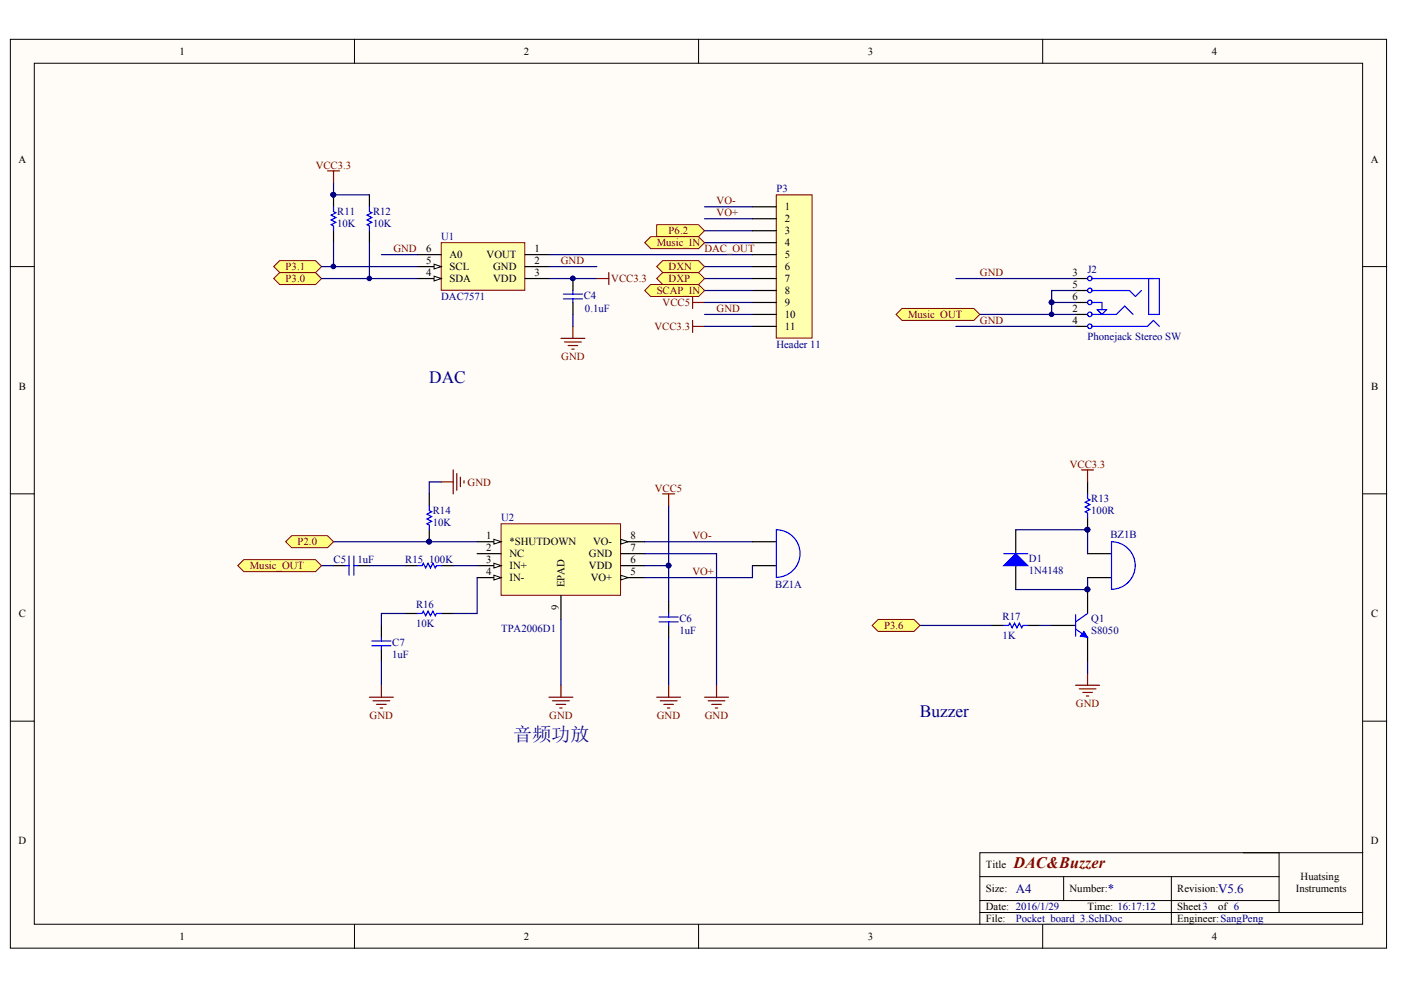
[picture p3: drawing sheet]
<svg xmlns="http://www.w3.org/2000/svg" width="297mm" height="210mm" viewBox="0 0 297 210" stroke-linecap="round" stroke-linejoin="round" font-family="sans-serif">
<defs><g id="words">
<text font-size="4.1" fill="#000080" x="108.8" y="157.2">音频功放</text>
<g font-size="3.7" fill="#000080">
<text x="91" y="81.1">DAC</text>
<text x="195.1" y="152.1">Buzzer</text>
</g>
<text font-size="3.4" fill="#800000" x="214.9" y="184.1">DAC&amp;Buzzer</text>
<g font-size="2.7" fill="#000080">
<text x="215.4" y="189.3">A4</text>
<text x="234.9" y="189.3">*</text>
<text x="258.3" y="189.3">V5.6</text>
</g>
<g font-size="2.3">
<text x="38.1" y="11.6">1</text>
<text x="111.1" y="11.6">2</text>
<text x="184" y="11.6">3</text>
<text x="257" y="11.6">4</text>
<text x="3.9" y="34.5">A</text>
<text x="290.7" y="34.5">A</text>
<text x="166.4" y="44.6">1</text>
<text x="166.4" y="47.1">2</text>
<text x="90.4" y="53.5">6</text>
<text x="113.3" y="53.5">1</text>
<text x="166.4" y="49.7">3</text>
<text x="166.4" y="52.2">4</text>
<text x="90.4" y="58.6">4</text>
<text x="90.4" y="56">5</text>
<text x="95.3" y="59.8">SDA</text>
<text x="95.3" y="57.3">SCL</text>
<text x="95.3" y="54.8">A0</text>
<text x="103.2" y="54.8">VOUT</text>
<text x="104.6" y="57.3">GND</text>
<text x="104.6" y="59.8">VDD</text>
<text x="113.3" y="56">2</text>
<text x="113.3" y="58.6">3</text>
<text x="166.4" y="54.8">5</text>
<text x="166.4" y="57.3">6</text>
<text x="166.4" y="59.8">7</text>
<text x="227.4" y="58.6">3</text>
<text x="166.4" y="62.4">8</text>
<text x="166.4" y="64.9">9</text>
<text x="227.4" y="61.1">5</text>
<text x="227.4" y="63.6">6</text>
<text x="166.4" y="67.4">10</text>
<text x="166.4" y="70">11</text>
<text x="227.4" y="66.2">2</text>
<text x="227.4" y="68.7">4</text>
<text x="4" y="82.7">B</text>
<text x="290.7" y="82.7">B</text>
<text x="103.1" y="114.4">1</text>
<text x="103.1" y="116.9">2</text>
<text x="103.1" y="119.4">3</text>
<text x="108" y="115.6">*SHUTDOWN</text>
<text x="108" y="118.2">NC</text>
<text x="124.9" y="118.2">GND</text>
<text x="125.8" y="115.6">VO-</text>
<text x="133.7" y="119.4">6</text>
<text x="133.7" y="116.9">7</text>
<text x="133.7" y="114.4">8</text>
<text x="103.1" y="122">4</text>
<text x="108" y="120.7">IN+</text>
<text x="108" y="123.2">IN-</text>
<text x="119.7" y="124.5" transform="rotate(-90 119.7 124.5)">EPAD</text>
<text x="124.9" y="120.7">VDD</text>
<text x="125.2" y="123.2">VO+</text>
<text x="133.7" y="122">5</text>
<text x="4" y="130.9">C</text>
<text x="118.5" y="129.4" transform="rotate(-90 118.5 129.4)">9</text>
<text x="290.7" y="130.9">C</text>
<text x="3.9" y="179">D</text>
<text x="290.7" y="179">D</text>
<text x="209" y="184.1">Title</text>
<text x="209" y="189.2">Size:</text>
<text x="226.8" y="189.2">Number:</text>
<text x="249.6" y="189.2">Revision:</text>
<text x="274.7" y="189.2">Instruments</text>
<text x="275.8" y="186.7">Huatsing</text>
<text x="209" y="193">Date: 2016/1/29</text>
<text x="209" y="195.5">File:</text>
<text x="230.6" y="193">Time: 16:17:12</text>
<text x="249.6" y="193">Sheet3</text>
<text x="249.6" y="195.5">Engineer:SangPeng</text>
<text x="258.3" y="193">of 6</text>
<text x="38.1" y="199.3">1</text>
<text x="111.1" y="199.3">2</text>
<text x="184" y="199.3">3</text>
<text x="257" y="199.3">4</text>
</g>
<g font-size="2.3" fill="#800000">
<text x="66.9" y="35.7">VCC3.3</text>
<text x="151.9" y="43.3">VO-</text>
<text x="151.9" y="45.9">VO+</text>
<text x="83.4" y="53.5">GND</text>
<text x="139.2" y="52.2">Music_IN</text>
<text x="141.8" y="49.7">P6.2</text>
<text x="149.4" y="53.5">DAC_OUT</text>
<text x="60.6" y="59.8">P3.0</text>
<text x="60.6" y="57.3">P3.1</text>
<text x="118.9" y="56">GND</text>
<text x="129.6" y="59.8">VCC3.3</text>
<text x="141.8" y="59.8">DXP</text>
<text x="141.8" y="57.3">DXN</text>
<text x="207.8" y="58.6">GND</text>
<text x="139.2" y="62.4">SCAP_IN</text>
<text x="140.5" y="64.9">VCC5</text>
<text x="138.8" y="70">VCC3.3</text>
<text x="151.9" y="66.2">GND</text>
<text x="192.5" y="67.4">Music_OUT</text>
<text x="207.8" y="68.7">GND</text>
<text x="119" y="76.3">GND</text>
<text x="226.8" y="99.1">VCC3.3</text>
<text x="99.2" y="103">GND</text>
<text x="138.8" y="104.2">VCC5</text>
<text x="63.1" y="115.6">P2.0</text>
<text x="146.8" y="114.4">VO-</text>
<text x="53" y="120.7">Music_OUT</text>
<text x="146.8" y="122">VO+</text>
<text x="187.5" y="133.4">P3.6</text>
<text x="228.1" y="149.9">GND</text>
<text x="78.4" y="152.4">GND</text>
<text x="116.5" y="152.4">GND</text>
<text x="139.3" y="152.4">GND</text>
<text x="149.4" y="152.4">GND</text>
</g>
<g font-size="2.3" fill="#000080">
<text x="164.6" y="40.8">P3</text>
<text x="71.5" y="45.6">R11</text>
<text x="79.1" y="45.6">R12</text>
<text x="71.5" y="48.1">10K</text>
<text x="79.1" y="48.1">10K</text>
<text x="93.5" y="51">U1</text>
<text x="230.6" y="57.8">J2</text>
<text x="93.5" y="63.6">DAC7571</text>
<text x="123.8" y="63.4">C4</text>
<text x="124" y="66.2">0.1uF</text>
<text x="230.6" y="72">Phonejack Stereo SW</text>
<text x="164.6" y="73.8">Header 11</text>
<text x="231.4" y="106.5">R13</text>
<text x="91.8" y="111.6">10K</text>
<text x="91.8" y="109">R14</text>
<text x="106.2" y="110.6">U2</text>
<text x="231.4" y="109">100R</text>
<text x="70.7" y="119.4">C5</text>
<text x="75.8" y="119.4">1uF</text>
<text x="85.9" y="119.4">R15</text>
<text x="91" y="119.4">100K</text>
<text x="218.2" y="119.2">D1</text>
<text x="235.4" y="114.1">BZ1B</text>
<text x="164.4" y="124.7">BZ1A</text>
<text x="218.2" y="121.7">1N4148</text>
<text x="88.2" y="128.8">R16</text>
<text x="144" y="131.9">C6</text>
<text x="212.6" y="131.4">R17</text>
<text x="231.4" y="131.9">Q1</text>
<text x="83.1" y="136.9">C7</text>
<text x="88.2" y="132.9">10K</text>
<text x="106.2" y="133.9">TPA2006D1</text>
<text x="144" y="134.4">1uF</text>
<text x="212.6" y="135.4">1K</text>
<text x="231.4" y="134.4">S8050</text>
<text x="83.1" y="139.5">1uF</text>
<text x="215.4" y="195.5">Pocket_board_3.SchDoc</text>
</g>
</g></defs>
<g fill="#fffcf8" stroke="#000" stroke-width=".21">
<path d="M2.2 8.3h291.8v192.7h-291.8z"/>
<path d="M7.3 13.4h281.6v182.6h-281.6z"/>
</g>
<g fill="none" stroke="#000" stroke-width=".21">
<path d="M75.2 8.3v5.1M148.1 8.3v5.1M221.1 8.3v5.1M2.2 56.5h5.1M289 56.5h5M2.2 104.7h5.1M289 104.7h5M2.2 152.9h5.1M289 152.9h5M75.2 196v5.1M148.1 196v5.1M207.7 185.9h63.5"/>
<path d="M207.7 193.5h81.3M207.7 190.9h63.5M221.1 196v5.1M225.5 185.9v5M248.3 185.9v10.1M263.6 180.8h25.4M271.2 193.5v-12.7h-63.5v15.2"/>
</g>
<path d="M93.6 51.5h17.7v10h-17.7z" fill="#ffffb0" stroke="#800000" stroke-width=".21"/>
<path d="M88.5 59.1h5.1M111.3 54h5.1M111.3 56.5h5.1M111.3 59.1h5.1" fill="none" stroke="#000" stroke-width=".25"/>
<path d="M92 58.6l1.6 .5-1.6 .5z" fill="#fffcf8" stroke="#000" stroke-width=".21"/>
<path d="M88.5 56.5h5.1" fill="none" stroke="#000" stroke-width=".25"/>
<path d="M92 56l1.6 .5-1.6 .5z" fill="#fffcf8" stroke="#000" stroke-width=".21"/>
<path d="M88.5 54h5.1M121.5 59.1v2.5M121.5 64.1v2.6" fill="none" stroke="#000" stroke-width=".25"/>
<circle cx="121.4" cy="59" r=".48" fill="#000080" stroke="#000080" stroke-width=".21"/>
<path d="M119.4 62.4h4.1M119.4 63.4h4.1M121.5 61.6v.8M121.5 63.4v.7" fill="none" stroke="#00f" stroke-width=".25"/>
<path d="M116.4 59.1h10.1" fill="none" stroke="#000080" stroke-width=".25"/>
<path d="M118.9 71.7h5.1M119.7 72.5h3.5M120.5 73.3h2M121.2 74h.5M121.5 69.2v2.5" fill="none" stroke="#800000" stroke-width=".25"/>
<g fill="#ffff80" stroke="#800000" stroke-width=".21">
<path d="M58 59.1l1.3-1.3h7.6l1.3 1.3-1.3 1.2h-7.6z" fill-rule="evenodd"/>
<path d="M58 56.5l1.3-1.2h7.6l1.3 1.2-1.3 1.3h-7.6z" fill-rule="evenodd"/>
</g>
<path d="M68.2 59.1h20.3M68.2 56.5h20.3M70.7 51.5v5M78.3 51.5v7.6M80.9 54h7.6M116.4 56.5h10.1M116.4 54h43.1M149.4 56.5h10.1M149.4 51.5h10.1M149.4 48.9h10.1M121.5 66.7v2.5" fill="none" stroke="#000080" stroke-width=".25"/>
<path d="M70.7 41.3v2.5M70.7 48.9v2.6M78.3 41.3v2.5M78.3 48.9v2.6M70.7 119.9h2.6M75.8 119.9h2.5M80.9 132.6v2.5M80.9 137.7v2.5" fill="none" stroke="#000" stroke-width=".25"/>
<path d="M70.7 43.8v1.1l.5 .2-1 .5 1 .5-1 .5 1 .5-1 .5 .5 .3v1M78.3 43.8v1.1l.5 .2-1 .5 1 .5-1 .5 1 .5-1 .5 .5 .3v1M73.3 119.9h.7M74 117.9v4.1M75 117.9v4.1M75 119.9h.8M78.8 135.9h4.1M78.8 136.9h4.1M80.9 135.1v.8M80.9 136.9v.8" fill="none" stroke="#00f" stroke-width=".25"/>
<path d="M69.4 36.2h2.6M70.7 36.2v2.6M146.8 62.9v2.5M146.8 67.9v2.6M146.8 69.2h2.6M146.8 64.1h2.6M78.3 147.8h5.1M79.1 148.6h3.5M79.8 149.3h2.1M80.6 150.1h.5M80.9 145.3v2.5" fill="none" stroke="#800000" stroke-width=".25"/>
<g fill="#000080" stroke="#000080" stroke-width=".21">
<circle cx="70.7" cy="41.3" r=".49"/>
<circle cx="70.7" cy="56.5" r=".49"/>
<circle cx="78.3" cy="59" r=".48"/>
</g>
<path d="M139.2 47.6h8.9l1.3 1.3-1.3 1.3h-8.9z" fill-rule="evenodd" fill="#ffff80" stroke="#800000" stroke-width=".21"/>
<path d="M126.5 59.1h2.6M129.1 57.8v2.5" fill="none" stroke="#800000" stroke-width=".25"/>
<path d="M70.7 38.8v2.5h7.6M149.4 59.1h10.1M68.2 119.9h2.5" fill="none" stroke="#000080" stroke-width=".25"/>
<path d="M85.9 119.9h2.6M93.6 119.9h2.5M141.8 127.5v2.6M141.8 132.6v2.5" fill="none" stroke="#000" stroke-width=".25"/>
<path d="M88.5 119.9h1l.2-.5 .6 1 .5-1 .5 1 .5-1 .5 1 .2-.5h1.1M139.7 131.8h4.1M139.7 130.8h4.1M141.8 130.1v.7M141.8 131.8v.8" fill="none" stroke="#00f" stroke-width=".25"/>
<circle cx="70.7" cy="41.3" r=".49" fill="#000080" stroke="#000080" stroke-width=".21"/>
<path d="M164.6 41.3h7.6v30.4h-7.6z" fill="#ffffb0" stroke="#800000" stroke-width=".21"/>
<path d="M159.5 43.8h5.1M159.5 46.4h5.1M159.5 48.9h5.1M159.5 51.5h5.1M159.5 54h5.1M159.5 56.5h5.1M159.5 59.1h5.1M159.5 61.6h5.1M159.5 64.1h5.1M159.5 66.7h5.1M159.5 69.2h5.1" fill="none" stroke="#000" stroke-width=".25"/>
<path d="M149.4 46.4h10.1" fill="none" stroke="#000080" stroke-width=".25"/>
<path d="M106.2 111.1h25.4v15.1h-25.4z" fill="#ffffb0" stroke="#800000" stroke-width=".21"/>
<path d="M101.2 114.9h5" fill="none" stroke="#000" stroke-width=".25"/>
<path d="M104.7 114.3l1.5 .6-1.5 .5z" fill="#fffcf8" stroke="#000" stroke-width=".21"/>
<path d="M101.2 117.4h5M101.2 119.9h5" fill="none" stroke="#000" stroke-width=".25"/>
<path d="M104.7 119.4l1.5 .5-1.5 .5z" fill="#fffcf8" stroke="#000" stroke-width=".21"/>
<path d="M101.2 122.5h5" fill="none" stroke="#000" stroke-width=".25"/>
<path d="M104.7 122l1.5 .5-1.5 .5z" fill="#fffcf8" stroke="#000" stroke-width=".21"/>
<path d="M131.6 122.5h5.1" fill="none" stroke="#000" stroke-width=".25"/>
<path d="M131.6 122l1.5 .5-1.5 .5z" fill="#fffcf8" stroke="#000" stroke-width=".21"/>
<path d="M131.6 119.9h5.1M131.6 117.4h5.1M131.6 114.9h5.1" fill="none" stroke="#000" stroke-width=".25"/>
<path d="M131.6 114.3l1.5 .6-1.5 .5z" fill="#fffcf8" stroke="#000" stroke-width=".21"/>
<path d="M91 104.7v2.5M91 112.3v2.6M85.9 130.1h2.6M93.6 130.1h2.5M118.9 126.3v5" fill="none" stroke="#000" stroke-width=".25"/>
<path d="M91 107.2v1.1l.5 .2-1 .5 1 .5-1 .5 1 .5-1 .6 .5 .2v1M88.5 130.1h1l.2-.5 .6 1 .5-1 .5 1 .5-1 .5 1 .2-.5h1.1" fill="none" stroke="#00f" stroke-width=".25"/>
<g fill="none" stroke="#000080" stroke-width=".25">
<path d="M70.7 114.9h30.5M78.3 119.9h7.6M93.6 102.2h-2.6v2.5M96.1 119.9h5.1M136.7 117.4h15.2v27.9M136.7 119.9h5.1M136.7 114.9h22.8M141.8 107.2v20.3M159.5 119.9v2.6h-22.8M85.9 130.1h-5v2.5M101.2 122.5v7.6h-5.1M118.9 131.3v14"/>
<path d="M141.8 135.1v10.2M80.9 140.2v5.1"/>
</g>
<g fill="#000080" stroke="#000080" stroke-width=".21">
<circle cx="91" cy="114.8" r=".49"/>
<circle cx="141.7" cy="119.9" r=".48"/>
</g>
<g fill="none" stroke="#800000" stroke-width=".25">
<path d="M96.1 99.6v5.1M93.6 102.2h2.5M96.9 100.4v3.6M97.6 101.2v2M98.4 101.9v.5M140.5 104.7h2.5M141.8 104.7v2.5M116.4 147.8h5.1M117.2 148.6h3.5M117.9 149.3h2M118.7 150.1h.5M118.9 145.3v2.5"/>
<path d="M139.2 147.8h5.1M140 148.6h3.5M140.8 149.3h2M141.5 150.1h.5M141.8 145.3v2.5M149.4 147.8h5.1M150.1 148.6h3.6M150.9 149.3h2M151.7 150.1h.5M151.9 145.3v2.5"/>
</g>
<path d="M60.6 114.9l1.2-1.3h7.6l1.3 1.3-1.3 1.2h-7.6z" fill-rule="evenodd" fill="#ffff80" stroke="#800000" stroke-width=".21"/>
<path d="M149.4 64.1h10.1M149.4 69.2h10.1M149.4 61.6h10.1" fill="none" stroke="#000080" stroke-width=".25"/>
<g fill="#ffff80" stroke="#800000" stroke-width=".21">
<path d="M136.7 61.6l1.3-1.3h10.1l1.3 1.3-1.3 1.3h-10.1z" fill-rule="evenodd"/>
<path d="M139.2 59.1l1.3-1.3h7.6l1.3 1.3-1.3 1.2h-7.6z" fill-rule="evenodd"/>
<path d="M139.2 56.5l1.3-1.2h7.6l1.3 1.2-1.3 1.3h-7.6z" fill-rule="evenodd"/>
</g>
<path d="M149.4 43.8h10.1M202.7 59.1h25.3M202.7 69.2h25.3M207.7 66.7h20.3M195.1 132.6h15.2M220.4 132.6h2.6M230.6 140.2v2.6" fill="none" stroke="#000080" stroke-width=".25"/>
<g fill="none" stroke="#000" stroke-width=".25">
<path d="M228 59.1h2.6M228 61.6h2.6M228 64.1h2.6M228 66.7h2.6M228 69.2h2.6M215.4 112.3v5.1M215.4 119.9v5.1M230.6 102.2v2.5M230.6 109.8v2.5M210.3 132.6h2.5M217.9 132.6h2.5M223 132.6h5"/>
<path d="M230.6 125v5.1M230.6 135.1v5.1"/>
</g>
<g fill="none" stroke="#00f" stroke-width=".25">
<path d="M231.6 59.1h14.2v7.6h-2.3v-7.6M231.6 66.7h5.1l1.8-1.8 1.7 1.8M231.6 69.2h11.7l1.2-1.3 1.3 1.3M231.6 64.1h2v1.6M231.6 61.6h7.9l1.2 1.3 1.3-1.3M232.6 65.7h2l-1 1zM212.8 117.4h5.1M230.6 104.7v1l.5 .3-1 .5 1 .5-1 .5 1 .5-1 .5 .5 .3v1M212.8 132.6h1l.3-.5 .5 1 .5-1 .5 1 .5-1 .5 1 .3-.5h1M228 133.4l2.6 1.7M228 130.3v4.6M230.6 130.1l-2.6 1.7"/>
<circle cx="231.1" cy="59" r=".48"/>
<circle cx="231.1" cy="66.6" r=".48"/>
<circle cx="231.1" cy="69.2" r=".48"/>
<circle cx="231.1" cy="64.1" r=".48"/>
<circle cx="231.1" cy="61.6" r=".48"/>
</g>
<path d="M212.8 119.9l2.6-2.5 2.5 2.5z" fill="#00f" stroke="#00f" stroke-width=".25"/>
<g fill="#000080" stroke="#000080" stroke-width=".21">
<circle cx="230.6" cy="112.3" r=".49"/>
<circle cx="230.6" cy="125" r=".49"/>
</g>
<path d="M229.3 99.6h2.6M230.6 99.6v2.6M228 145.3h5.1M228.8 146.1h3.6M229.6 146.8h2M230.3 147.6h.5M230.6 142.8v2.5" fill="none" stroke="#800000" stroke-width=".25"/>
<path d="M229.8 133.9l.8 1.2-1.5-.2z" fill="#00f" stroke="#00f" stroke-width=".21"/>
<path d="M184.9 132.6l1.3-1.3h7.6l1.3 1.3-1.3 1.3h-7.6z" fill-rule="evenodd" fill="#ffff80" stroke="#800000" stroke-width=".21"/>
<path d="M159.5 119.9h5.1M159.5 114.9h5.1M230.6 117.4h5.1M230.6 122.5h5.1" fill="none" stroke="#000" stroke-width=".25"/>
<path d="M164.6 122.4a5 5 0 0 0 5-5 5 5 0 0 0-5-5.1v10.2M235.7 124.9a5 5 0 0 0 5-5 5 5 0 0 0-5-5v10.1" fill="none" stroke="#00f" stroke-width=".25"/>
<path d="M228 61.6h-5v2.5M215.4 112.3h15.2v5.1M230.6 122.5v2.5h-15.2" fill="none" stroke="#000080" stroke-width=".25"/>
<g fill="#000080" stroke="#000080" stroke-width=".21">
<circle cx="230.6" cy="112.3" r=".49"/>
<circle cx="230.6" cy="125" r=".49"/>
<circle cx="222.9" cy="64.1" r=".48"/>
</g>
<g fill="#ffff80" stroke="#800000" stroke-width=".21">
<path d="M136.7 51.5l1.3-1.3h10.1l1.3 1.3-1.3 1.2h-10.1z" fill-rule="evenodd"/>
<path d="M50.4 119.9l1.3-1.2h15.2l1.3 1.2-1.3 1.3h-15.2z" fill-rule="evenodd"/>
<path d="M190 66.7l1.3-1.3h15.2l1.2 1.3-1.2 1.2h-15.2z" fill-rule="evenodd"/>
</g>
<path d="M149.4 66.7h10.1M228 64.1h-5v2.6" fill="none" stroke="#000080" stroke-width=".25"/>
<g fill="#000080" stroke="#000080" stroke-width=".21">
<circle cx="222.9" cy="64.1" r=".48"/>
<circle cx="222.9" cy="66.6" r=".48"/>
</g>
<use href="#words"/>
</svg>
